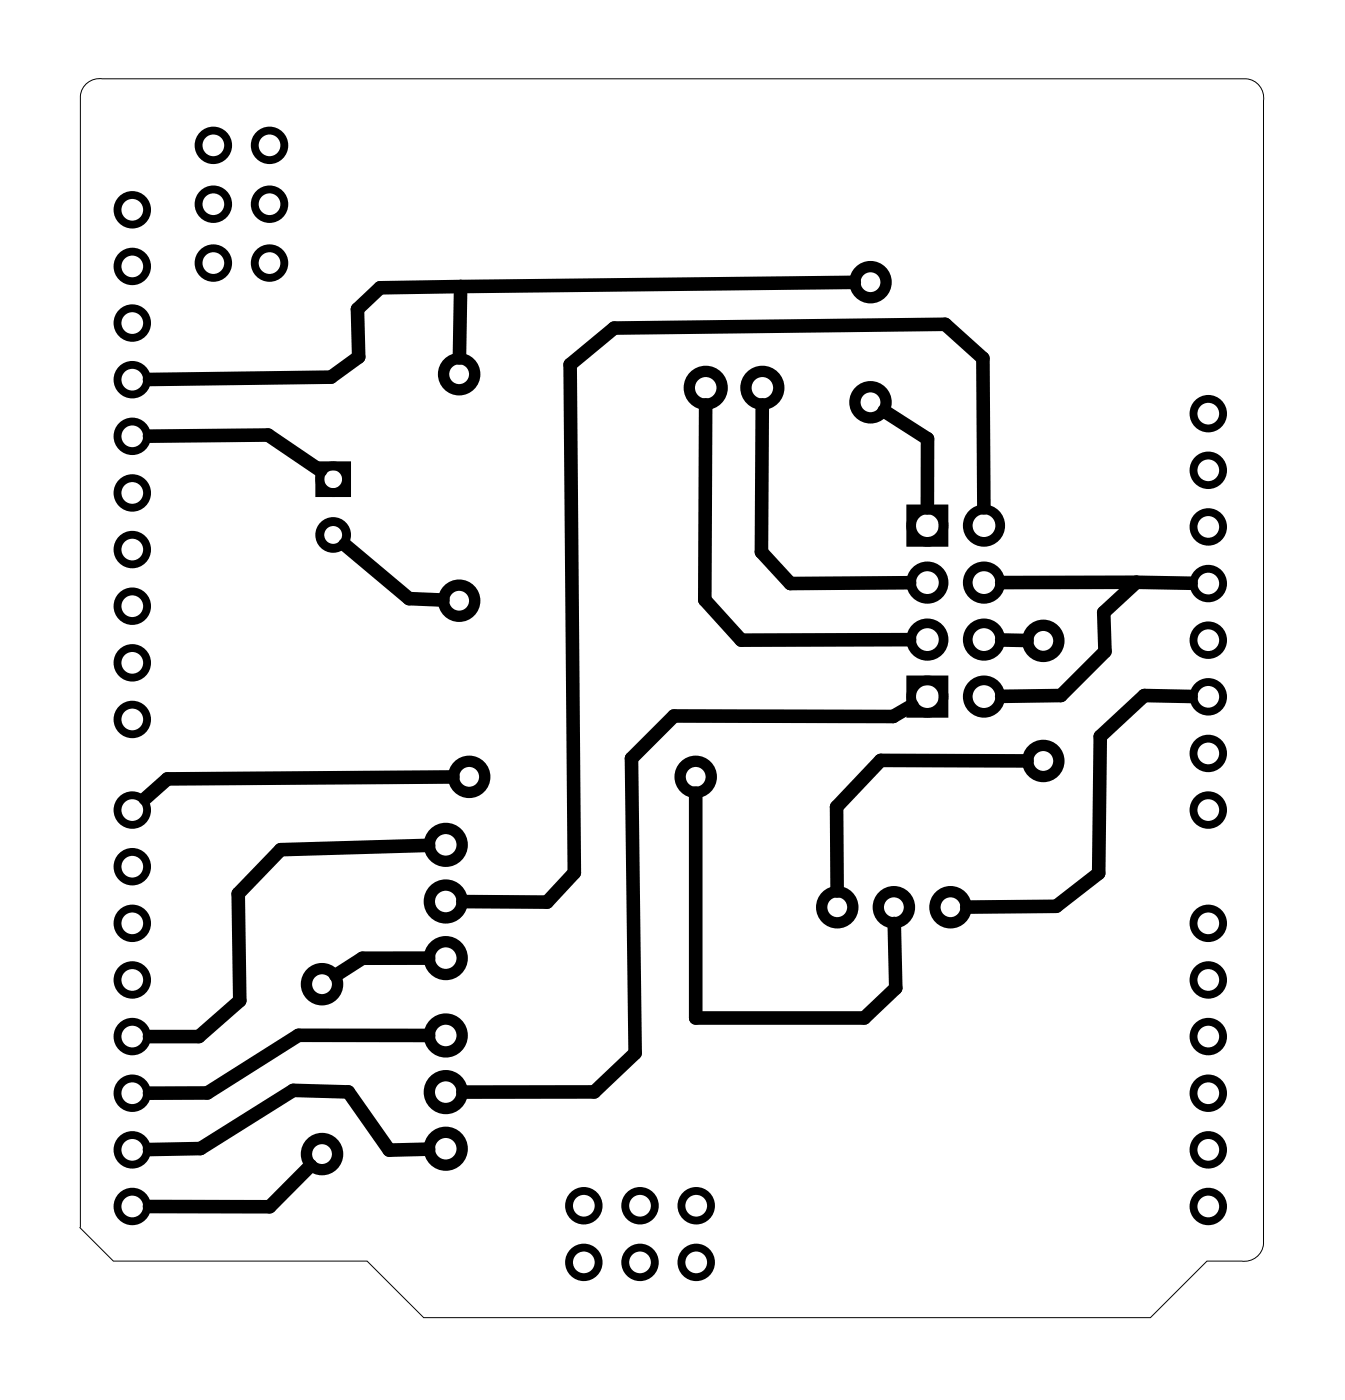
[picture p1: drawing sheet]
<svg xmlns="http://www.w3.org/2000/svg" width="60mm" height="63mm" viewBox="0 0 60 63" stroke-linecap="round" stroke-linejoin="round" font-family="sans-serif">
<!-- layer: Calque 1 -->
<path d="M3.6 55l1.5 1.6h11.4l2.5 2.5h32.6l2.5-2.5h1.6a.87 .87 0 0 0 1-1v-51.1a.87 .87 0 0 0-1-1h-51.1a.87 .87 0 0 0-1 1v50.5" fill="none" stroke="#000" stroke-width=".04"/>
<g fill="none" stroke="#000" stroke-width=".51">
<circle cx="20.6" cy="16.8" r=".7"/>
<circle cx="31.7" cy="17.4" r=".74"/>
<circle cx="34.2" cy="17.4" r=".74"/>
<circle cx="39" cy="18" r=".7"/>
<circle cx="39" cy="12.7" r=".7"/>
<circle cx="20" cy="37.9" r=".74"/>
<circle cx="20.6" cy="26.9" r=".7"/>
<circle cx="21" cy="34.8" r=".7"/>
<circle cx="31.2" cy="34.8" r=".7"/>
<circle cx="46.8" cy="34.1" r=".7"/>
<circle cx="46.8" cy="28.7" r=".7"/>
<circle cx="14.4" cy="44.1" r=".7"/>
<circle cx="14.4" cy="51.8" r=".7"/>
<circle cx="20" cy="49" r=".74"/>
<circle cx="20" cy="43" r=".74"/>
<circle cx="20" cy="51.5" r=".74"/>
<circle cx="20" cy="40.4" r=".74"/>
<circle cx="20" cy="46.4" r=".74"/>
<circle cx="37.6" cy="40.7" r=".7"/>
<circle cx="40.1" cy="40.7" r=".7"/>
<circle cx="42.6" cy="40.7" r=".7"/>
</g>
<g fill="none" stroke="#000" stroke-width=".35">
<circle cx="5.9" cy="12" r=".66"/>
<circle cx="5.9" cy="9.4" r=".66"/>
<circle cx="5.9" cy="19.6" r=".66"/>
<circle cx="5.9" cy="17" r=".66"/>
<circle cx="5.9" cy="14.5" r=".66"/>
<circle cx="9.6" cy="9.2" r=".66"/>
<circle cx="9.6" cy="6.5" r=".66"/>
<circle cx="9.6" cy="11.8" r=".66"/>
<circle cx="12.1" cy="11.8" r=".66"/>
<circle cx="12.1" cy="9.2" r=".66"/>
<circle cx="12.1" cy="6.5" r=".66"/>
<circle cx="54.2" cy="18.6" r=".66"/>
<circle cx="5.9" cy="29.7" r=".66"/>
<circle cx="5.9" cy="24.7" r=".66"/>
<circle cx="5.9" cy="38.9" r=".66"/>
<circle cx="5.9" cy="27.2" r=".66"/>
<circle cx="5.9" cy="32.3" r=".66"/>
<circle cx="5.9" cy="22.1" r=".66"/>
<circle cx="5.9" cy="36.3" r=".66"/>
<circle cx="54.2" cy="23.6" r=".66"/>
<circle cx="54.2" cy="28.7" r=".66"/>
<circle cx="54.2" cy="31.3" r=".66"/>
<circle cx="54.2" cy="26.2" r=".66"/>
<circle cx="54.2" cy="21.1" r=".66"/>
<circle cx="54.2" cy="36.3" r=".66"/>
<circle cx="54.2" cy="33.8" r=".66"/>
<circle cx="5.9" cy="46.5" r=".66"/>
<circle cx="5.9" cy="54.1" r=".66"/>
<circle cx="5.9" cy="49" r=".66"/>
<circle cx="5.9" cy="44" r=".66"/>
<circle cx="5.9" cy="51.6" r=".66"/>
<circle cx="5.9" cy="41.4" r=".66"/>
<circle cx="26.2" cy="54.1" r=".66"/>
<circle cx="26.2" cy="56.6" r=".66"/>
<circle cx="28.7" cy="54.1" r=".66"/>
<circle cx="28.7" cy="56.6" r=".66"/>
<circle cx="31.2" cy="54.1" r=".66"/>
<circle cx="31.2" cy="56.6" r=".66"/>
<circle cx="54.2" cy="46.5" r=".66"/>
<circle cx="54.2" cy="49" r=".66"/>
<circle cx="54.2" cy="51.6" r=".66"/>
<circle cx="54.2" cy="44" r=".66"/>
<circle cx="54.2" cy="54.1" r=".66"/>
<circle cx="54.2" cy="41.4" r=".66"/>
</g>
<g fill="none" stroke="#000" stroke-width=".43">
<path d="M40.9 22.8h1.4v1.5h-1.4zM40.9 30.5h1.4v1.5h-1.4z"/>
<circle cx="41.6" cy="23.6" r=".73"/>
<circle cx="41.6" cy="31.2" r=".73"/>
<circle cx="41.6" cy="26.1" r=".73"/>
<circle cx="41.6" cy="28.7" r=".73"/>
<circle cx="44.1" cy="26.1" r=".73"/>
<circle cx="44.1" cy="31.2" r=".73"/>
<circle cx="44.1" cy="23.6" r=".73"/>
<circle cx="44.1" cy="28.7" r=".73"/>
</g>
<g fill="none" stroke="#000" stroke-width=".4">
<path d="M14.3 20.9h1.2v1.2h-1.2z"/>
<circle cx="14.9" cy="21.5" r=".6"/>
<circle cx="14.9" cy="24" r=".6"/>
</g>
<g fill="none" stroke="#000" stroke-width=".61">
<path d="M6.7 19.6l5.3-.1 2.4 1.6M20.7 12.9l-.1 3.2M20.7 12.9h-3.7l-1 1 .1 2.1-1.3 .9-8.1 .1M31.6 18.2v8.7l1.6 1.8h7.6M34.2 18.2v6.6l1.2 1.4 5.4-.1M38.3 12.7l-17.6 .2M39.6 18.4l2 1.3v3.1M15.5 24.4l2.8 2.5h1.6M19.2 37.9l-6.6 .2-1.9 2 .1 4.8-1.9 1.6h-2.2M20.3 34.8l-12.8 .1-1 .9M31.2 35.6v10.1h7.6l1.4-1.4-.1-2.9M40.9 31.6l-.8 .5h-9.9l-1.9 1.9 .2 13.2-1.8 1.8h-5.9"/>
<path d="M44.1 22.8v-6.7l-1.7-1.6-14.9 .2-1.9 1.7 .2 22.7-1.3 1.4-3.7-.1M44.9 28.7h1.2M46.1 34.1h-6.6l-2 2.1v3.8M51 26.1h-6.1M51 26.1l-1.5 1.4 .1 1.7-2 2h-2.7M51 26.1l2.4 .1M53.4 31.2h-2.1l-2 1.8v6.2l-1.9 1.5h-4M13.9 52.3l-1.8 1.8h-5.4M19.2 43h-2.9l-1.2 .8M19.2 51.5l-1.7 .1-1.9-2.6-2.4-.1-4.2 2.6-2.3 .1M19.2 46.4h-5.8l-4.1 2.6h-2.6"/>
</g>
</svg>
